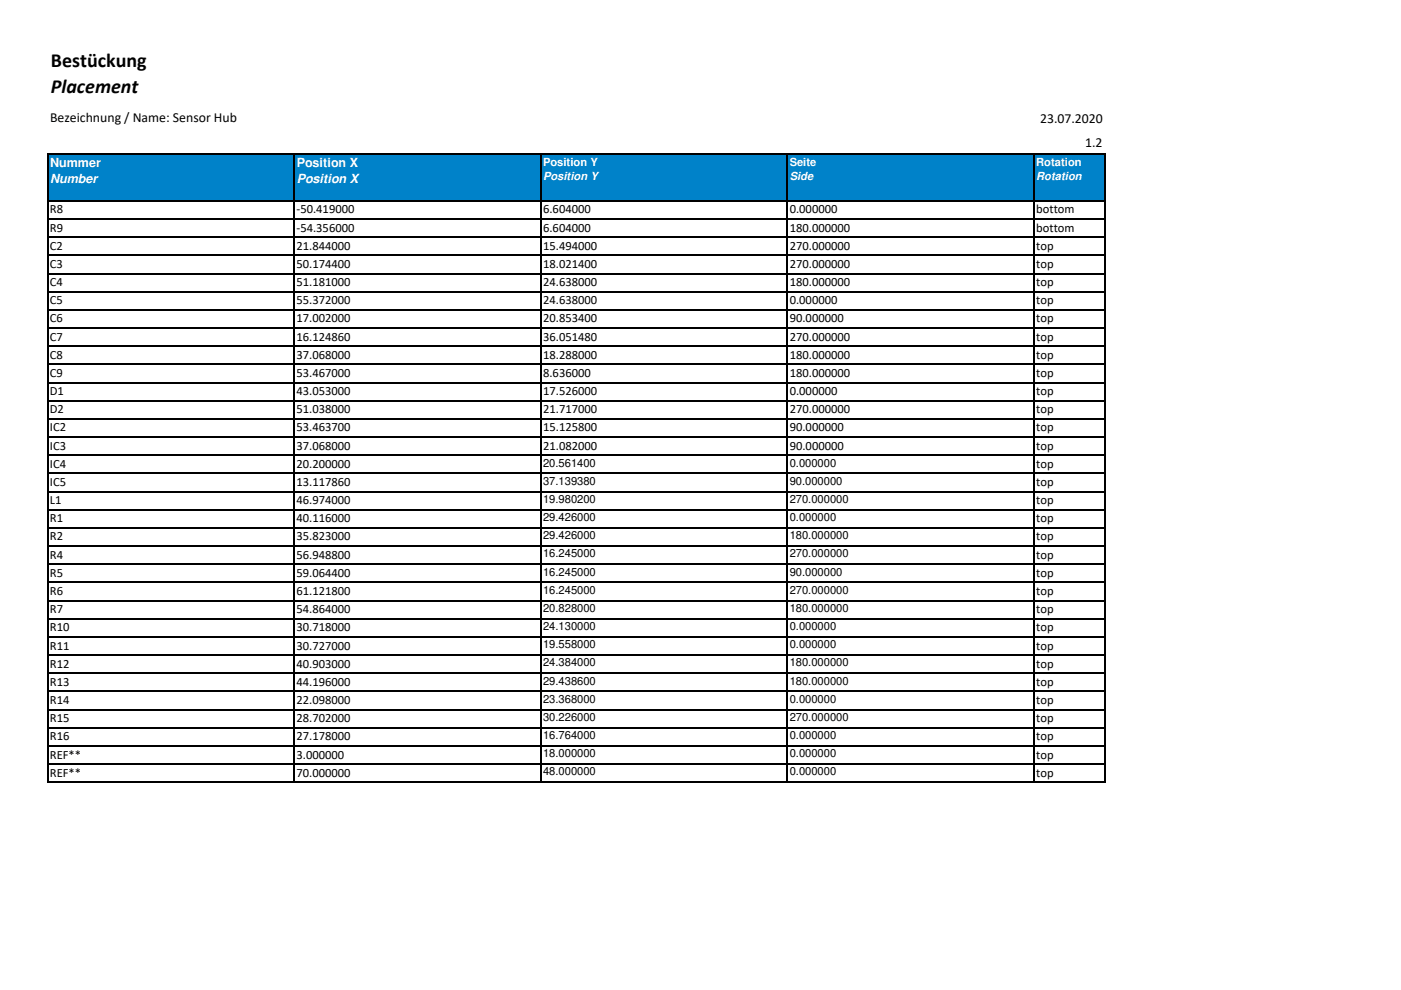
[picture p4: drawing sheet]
<svg xmlns="http://www.w3.org/2000/svg" width="297mm" height="210mm" viewBox="0 0 297 210" stroke-linecap="round" stroke-linejoin="round" font-family="sans-serif">
<defs><g id="words">
<g font-size="4.2">
<text x="10.8" y="14.3">Bestückung</text>
<text x="10.8" y="19.7">Placement</text>
</g>
<g font-size="2.9">
<text x="10.6" y="26">Bezeichnung / Name: Sensor Hub</text>
<text x="220.5" y="26.1">23.07.2020</text>
<text x="230.1" y="31.2">1.2</text>
</g>
<g font-size="2.7" fill="#fff">
<text x="10.6" y="35.4">Nummer</text>
<text x="62.9" y="35.4">Position X</text>
<text x="10.6" y="38.8">Number</text>
<text x="62.9" y="38.8">Position X</text>
</g>
<g font-size="2.7">
<text x="10.6" y="45.3">R8</text>
<text x="62.9" y="45.3">-50.419000</text>
<text x="115.1" y="45.3">6.604000</text>
<text x="167.4" y="45.3">0.000000</text>
<text x="219.7" y="45.3">bottom</text>
<text x="10.6" y="49.1">R9</text>
<text x="10.6" y="53">C2</text>
<text x="62.9" y="49.1">-54.356000</text>
<text x="62.9" y="53">21.844000</text>
<text x="115.1" y="49.1">6.604000</text>
<text x="115.1" y="53">15.494000</text>
<text x="167.4" y="49.1">180.000000</text>
<text x="167.4" y="53">270.000000</text>
<text x="219.7" y="49.1">bottom</text>
<text x="219.7" y="53">top</text>
<text x="10.6" y="56.8">C3</text>
<text x="62.9" y="56.8">50.174400</text>
<text x="115.1" y="56.8">18.021400</text>
<text x="167.4" y="56.8">270.000000</text>
<text x="219.7" y="56.8">top</text>
<text x="10.6" y="60.7">C4</text>
<text x="10.6" y="64.5">C5</text>
<text x="62.9" y="60.7">51.181000</text>
<text x="62.9" y="64.5">55.372000</text>
<text x="115.1" y="60.7">24.638000</text>
<text x="115.1" y="64.5">24.638000</text>
<text x="167.4" y="60.7">180.000000</text>
<text x="167.4" y="64.5">0.000000</text>
<text x="219.7" y="64.5">top</text>
<text x="219.7" y="60.7">top</text>
<text x="10.6" y="68.4">C6</text>
<text x="62.9" y="68.4">17.002000</text>
<text x="115.1" y="68.4">20.853400</text>
<text x="167.4" y="68.4">90.000000</text>
<text x="219.7" y="68.4">top</text>
<text x="10.6" y="72.2">C7</text>
<text x="10.6" y="76.1">C8</text>
<text x="62.9" y="72.2">16.124860</text>
<text x="62.9" y="76.1">37.068000</text>
<text x="115.1" y="72.2">36.051480</text>
<text x="115.1" y="76.1">18.288000</text>
<text x="167.4" y="72.2">270.000000</text>
<text x="167.4" y="76.1">180.000000</text>
<text x="219.7" y="72.2">top</text>
<text x="219.7" y="76.1">top</text>
<text x="10.6" y="79.9">C9</text>
<text x="10.6" y="83.8">D1</text>
<text x="62.9" y="79.9">53.467000</text>
<text x="62.9" y="83.8">43.053000</text>
<text x="115.1" y="79.9">8.636000</text>
<text x="115.1" y="83.8">17.526000</text>
<text x="167.4" y="79.9">180.000000</text>
<text x="167.4" y="83.8">0.000000</text>
<text x="219.7" y="83.8">top</text>
<text x="219.7" y="79.9">top</text>
<text x="10.6" y="87.6">D2</text>
<text x="62.9" y="87.6">51.038000</text>
<text x="115.1" y="87.6">21.717000</text>
<text x="167.4" y="87.6">270.000000</text>
<text x="219.7" y="87.6">top</text>
<text x="10.6" y="91.5">IC2</text>
<text x="10.6" y="95.3">IC3</text>
<text x="62.9" y="91.5">53.463700</text>
<text x="62.9" y="95.3">37.068000</text>
<text x="115.1" y="91.5">15.125800</text>
<text x="115.1" y="95.3">21.082000</text>
<text x="167.4" y="91.5">90.000000</text>
<text x="167.4" y="95.3">90.000000</text>
<text x="219.7" y="91.5">top</text>
<text x="219.7" y="95.3">top</text>
<text x="10.6" y="99.2">IC4</text>
<text x="62.9" y="99.2">20.200000</text>
<text x="219.7" y="99.2">top</text>
<text x="10.6" y="103">IC5</text>
<text x="10.6" y="106.9">L1</text>
<text x="62.9" y="103">13.117860</text>
<text x="62.9" y="106.9">46.974000</text>
<text x="219.7" y="103">top</text>
<text x="219.7" y="106.9">top</text>
<text x="10.6" y="110.7">R1</text>
<text x="62.9" y="110.7">40.116000</text>
<text x="219.7" y="110.7">top</text>
<text x="10.6" y="114.6">R2</text>
<text x="10.6" y="118.4">R4</text>
<text x="62.9" y="114.6">35.823000</text>
<text x="62.9" y="118.4">56.948800</text>
<text x="219.7" y="114.6">top</text>
<text x="219.7" y="118.4">top</text>
<text x="10.6" y="122.3">R5</text>
<text x="62.9" y="122.3">59.064400</text>
<text x="219.7" y="122.3">top</text>
<text x="10.6" y="126.2">R6</text>
<text x="10.6" y="130">R7</text>
<text x="62.9" y="126.2">61.121800</text>
<text x="62.9" y="130">54.864000</text>
<text x="219.7" y="126.2">top</text>
<text x="219.7" y="130">top</text>
<text x="10.6" y="133.9">R10</text>
<text x="10.6" y="137.7">R11</text>
<text x="62.9" y="133.9">30.718000</text>
<text x="62.9" y="137.7">30.727000</text>
<text x="219.7" y="133.9">top</text>
<text x="219.7" y="137.7">top</text>
<text x="10.6" y="141.6">R12</text>
<text x="62.9" y="141.6">40.903000</text>
<text x="219.7" y="141.6">top</text>
<text x="10.6" y="145.4">R13</text>
<text x="10.6" y="149.3">R14</text>
<text x="62.9" y="145.4">44.196000</text>
<text x="62.9" y="149.3">22.098000</text>
<text x="219.7" y="145.4">top</text>
<text x="219.7" y="149.3">top</text>
<text x="10.6" y="153.1">R15</text>
<text x="62.9" y="153.1">28.702000</text>
<text x="219.7" y="153.1">top</text>
<text x="10.6" y="157">R16</text>
<text x="10.6" y="160.8">REF**</text>
<text x="62.9" y="157">27.178000</text>
<text x="62.9" y="160.8">3.000000</text>
<text x="219.7" y="157">top</text>
<text x="219.7" y="160.8">top</text>
<text x="10.6" y="164.7">REF**</text>
<text x="62.9" y="164.7">70.000000</text>
<text x="219.7" y="164.7">top</text>
</g>
<g font-size="2.4" fill="#fff">
<text x="115.1" y="35.1">Position Y</text>
<text x="167.4" y="35.1">Seite</text>
<text x="219.7" y="35.1">Rotation</text>
<text x="115.1" y="38.2">Position Y</text>
<text x="167.4" y="38.2">Side</text>
<text x="219.7" y="38.2">Rotation</text>
</g>
<g font-size="2.4">
<text x="115.1" y="98.9">20.561400</text>
<text x="167.4" y="98.9">0.000000</text>
<text x="115.1" y="102.8">37.139380</text>
<text x="115.1" y="106.6">19.980200</text>
<text x="167.4" y="102.8">90.000000</text>
<text x="167.4" y="106.6">270.000000</text>
<text x="115.1" y="110.5">29.426000</text>
<text x="167.4" y="110.5">0.000000</text>
<text x="115.1" y="114.3">29.426000</text>
<text x="115.1" y="118.2">16.245000</text>
<text x="167.4" y="114.3">180.000000</text>
<text x="167.4" y="118.2">270.000000</text>
<text x="115.1" y="122">16.245000</text>
<text x="115.1" y="125.9">16.245000</text>
<text x="167.4" y="122">90.000000</text>
<text x="167.4" y="125.9">270.000000</text>
<text x="115.1" y="129.8">20.828000</text>
<text x="167.4" y="129.8">180.000000</text>
<text x="115.1" y="133.6">24.130000</text>
<text x="115.1" y="137.5">19.558000</text>
<text x="167.4" y="133.6">0.000000</text>
<text x="167.4" y="137.5">0.000000</text>
<text x="115.1" y="141.3">24.384000</text>
<text x="167.4" y="141.3">180.000000</text>
<text x="115.1" y="145.2">29.438600</text>
<text x="115.1" y="149">23.368000</text>
<text x="167.4" y="145.2">180.000000</text>
<text x="167.4" y="149">0.000000</text>
<text x="115.1" y="152.9">30.226000</text>
<text x="167.4" y="152.9">270.000000</text>
<text x="115.1" y="156.7">16.764000</text>
<text x="115.1" y="160.6">18.000000</text>
<text x="167.4" y="156.7">0.000000</text>
<text x="167.4" y="160.6">0.000000</text>
<text x="115.1" y="164.4">48.000000</text>
<text x="167.4" y="164.4">0.000000</text>
</g>
</g></defs>
<path d="M10.2 32.7h224.1v9.9h-224.1z" fill="#0082c9"/>
<g fill="none" stroke="#000" stroke-width=".25">
<path d="M10.1 32.6v133.4M10.2 32.7h224.2M62.4 32.9v133.1M114.7 32.9v133.1M167 32.9v133.1M219.2 32.9v133.1M234.3 32.9v133.1M10.2 42.6h224.2M10.2 46.4h224.2M10.2 50.3h224.2M10.2 54.1h224.2M10.2 58h224.2"/>
<path d="M10.2 61.8h224.2M10.2 65.7h224.2M10.2 69.6h224.2M10.2 73.4h224.2M10.2 77.3h224.2M10.2 81.1h224.2M10.2 85h224.2M10.2 88.8h224.2M10.2 92.7h224.2M10.2 96.5h224.2M10.2 100.4h224.2M10.2 104.2h224.2"/>
<path d="M10.2 108.1h224.2M10.2 111.9h224.2M10.2 115.8h224.2M10.2 119.6h224.2M10.2 123.5h224.2M10.2 127.3h224.2M10.2 131.2h224.2M10.2 135h224.2M10.2 138.9h224.2M10.2 142.7h224.2M10.2 146.6h224.2M10.2 150.5h224.2"/>
<path d="M10.2 154.3h224.2M10.2 158.2h224.2M10.2 162h224.2M10.2 165.9h224.2"/>
</g>
<use href="#words"/>
</svg>
